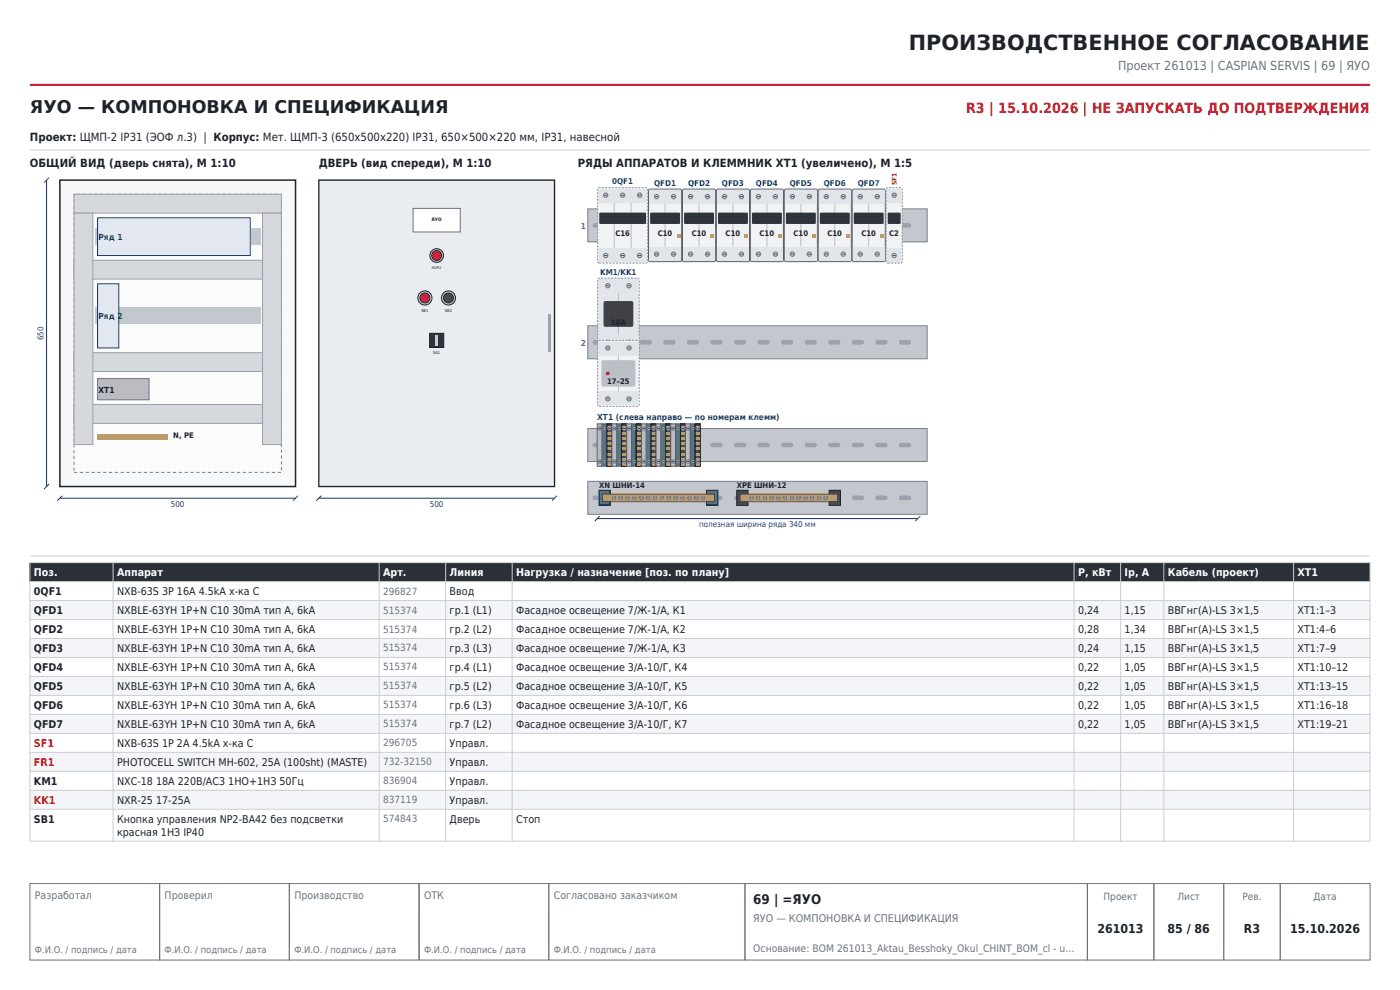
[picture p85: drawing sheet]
<svg xmlns="http://www.w3.org/2000/svg" width="297mm" height="210mm" viewBox="0 0 297 210" stroke-linecap="round" stroke-linejoin="round" font-family="sans-serif">
<defs><g id="words">
<text font-size="4.4" fill="#1f2329" x="192.8" y="10.6">ПРОИЗВОДСТВЕННОЕ СОГЛАСОВАНИЕ</text>
<text font-size="3.7" fill="#1f2329" x="6.3" y="24">ЯУО — КОМПОНОВКА И СПЕЦИФИКАЦИЯ</text>
<text font-size="3" fill="#c8102e" x="205" y="24">R3 | 15.10.2026 | НЕ ЗАПУСКАТЬ ДО ПОДТВЕРЖДЕНИЯ</text>
<text font-size="2.8" fill="#1f2329" x="159.8" y="191.7">69 | =ЯУО</text>
<text font-size="2.6" fill="#6b7280" x="237.2" y="14.8">Проект 261013 | CASPIAN SERVIS | 69 | ЯУО</text>
<g font-size="2.6" fill="#1f2329">
<text x="232.8" y="198">261013</text>
<text x="247.7" y="198">85 / 86</text>
<text x="263.9" y="198">R3</text>
<text x="273.7" y="198">15.10.2026</text>
</g>
<g font-size="2.4" fill="#1f2329">
<text x="6.3" y="29.9">Проект: ЩМП-2 IP31 (ЭОФ л.3) | Корпус: Мет. ЩМП-3 (650х500х220) IP31, 650×500×220 мм, IP31, навесной</text>
<text x="6.3" y="35.4">ОБЩИЙ ВИД (дверь снята), М 1:10</text>
<text x="67.6" y="35.4">ДВЕРЬ (вид спереди), М 1:10</text>
<text x="122.6" y="35.4">РЯДЫ АППАРАТОВ И КЛЕММНИК XT1 (увеличено), М 1:5</text>
</g>
<g font-size="2.3" fill="#fff">
<text x="7.2" y="122.2">Поз.</text>
<text x="24.8" y="122.2">Аппарат</text>
<text x="81.3" y="122.2">Арт.</text>
<text x="95.4" y="122.2">Линия</text>
<text x="109.5" y="122.2">Нагрузка / назначение [поз. по плану]</text>
<text x="228.7" y="122.2">P, кВт</text>
<text x="238.6" y="122.2">Iр, А</text>
<text x="247.8" y="122.2">Кабель (проект)</text>
<text x="275.3" y="122.2">XT1</text>
</g>
<g font-size="2.3" fill="#1f2329">
<text x="7.2" y="126.3">0QF1</text>
<text x="7.2" y="130.3">QFD1</text>
<text x="24.8" y="126.3">NXB-63S 3P 16А 4.5kA х-ка C</text>
<text x="24.8" y="130.3">NXBLE-63YH 1P+N C10 30mA тип A, 6kA</text>
<text x="95.4" y="126.3">Ввод</text>
<text x="95.4" y="130.3">гр.1 (L1)</text>
<text x="109.5" y="130.3">Фасадное освещение 7/Ж-1/А, К1</text>
<text x="228.7" y="130.3">0,24</text>
<text x="238.6" y="130.3">1,15</text>
<text x="247.8" y="130.3">ВВГнг(А)-LS 3×1,5</text>
<text x="275.3" y="130.3">XT1:1–3</text>
<text x="7.2" y="134.3">QFD2</text>
<text x="24.8" y="134.3">NXBLE-63YH 1P+N C10 30mA тип A, 6kA</text>
<text x="95.4" y="134.3">гр.2 (L2)</text>
<text x="109.5" y="134.3">Фасадное освещение 7/Ж-1/А, К2</text>
<text x="228.7" y="134.3">0,28</text>
<text x="238.6" y="134.3">1,34</text>
<text x="247.8" y="134.3">ВВГнг(А)-LS 3×1,5</text>
<text x="275.3" y="134.3">XT1:4–6</text>
<text x="7.2" y="138.3">QFD3</text>
<text x="7.2" y="142.4">QFD4</text>
<text x="24.8" y="138.3">NXBLE-63YH 1P+N C10 30mA тип A, 6kA</text>
<text x="24.8" y="142.4">NXBLE-63YH 1P+N C10 30mA тип A, 6kA</text>
<text x="95.4" y="138.3">гр.3 (L3)</text>
<text x="95.4" y="142.4">гр.4 (L1)</text>
<text x="109.5" y="138.3">Фасадное освещение 7/Ж-1/А, К3</text>
<text x="109.5" y="142.4">Фасадное освещение 3/А-10/Г, К4</text>
<text x="228.7" y="138.3">0,24</text>
<text x="228.7" y="142.4">0,22</text>
<text x="238.6" y="138.3">1,15</text>
<text x="238.6" y="142.4">1,05</text>
<text x="247.8" y="138.3">ВВГнг(А)-LS 3×1,5</text>
<text x="247.8" y="142.4">ВВГнг(А)-LS 3×1,5</text>
<text x="275.3" y="138.3">XT1:7–9</text>
<text x="275.3" y="142.4">XT1:10–12</text>
<text x="7.2" y="146.4">QFD5</text>
<text x="24.8" y="146.4">NXBLE-63YH 1P+N C10 30mA тип A, 6kA</text>
<text x="95.4" y="146.4">гр.5 (L2)</text>
<text x="109.5" y="146.4">Фасадное освещение 3/А-10/Г, К5</text>
<text x="228.7" y="146.4">0,22</text>
<text x="238.6" y="146.4">1,05</text>
<text x="247.8" y="146.4">ВВГнг(А)-LS 3×1,5</text>
<text x="275.3" y="146.4">XT1:13–15</text>
<text x="7.2" y="150.4">QFD6</text>
<text x="7.2" y="154.4">QFD7</text>
<text x="24.8" y="150.4">NXBLE-63YH 1P+N C10 30mA тип A, 6kA</text>
<text x="24.8" y="154.4">NXBLE-63YH 1P+N C10 30mA тип A, 6kA</text>
<text x="95.4" y="150.4">гр.6 (L3)</text>
<text x="95.4" y="154.4">гр.7 (L2)</text>
<text x="109.5" y="150.4">Фасадное освещение 3/А-10/Г, К6</text>
<text x="109.5" y="154.4">Фасадное освещение 3/А-10/Г, К7</text>
<text x="228.7" y="150.4">0,22</text>
<text x="228.7" y="154.4">0,22</text>
<text x="238.6" y="150.4">1,05</text>
<text x="238.6" y="154.4">1,05</text>
<text x="247.8" y="150.4">ВВГнг(А)-LS 3×1,5</text>
<text x="247.8" y="154.4">ВВГнг(А)-LS 3×1,5</text>
<text x="275.3" y="150.4">XT1:16–18</text>
<text x="275.3" y="154.4">XT1:19–21</text>
<text x="24.8" y="158.5">NXB-63S 1P 2А 4.5kA х-ка C</text>
<text x="95.4" y="158.5">Управл.</text>
<text x="7.2" y="166.5">KM1</text>
<text x="24.8" y="162.5">PHOTOCELL SWITCH MH-602, 25A (100sht) (MASTE)</text>
<text x="24.8" y="166.5">NXC-18 18A 220В/АС3 1НО+1НЗ 50Гц</text>
<text x="95.4" y="162.5">Управл.</text>
<text x="95.4" y="166.5">Управл.</text>
<text x="24.8" y="170.5">NXR-25 17-25A</text>
<text x="95.4" y="170.5">Управл.</text>
<text x="7.2" y="174.6">SB1</text>
<text x="24.8" y="174.6">Кнопка управления NP2-BA42 без подсветки</text>
<text x="24.8" y="177.3">красная 1НЗ IP40</text>
<text x="95.4" y="174.6">Дверь</text>
<text x="109.5" y="174.6">Стоп</text>
</g>
<g font-size="2.3" fill="#c8102e">
<text x="7.2" y="158.5">SF1</text>
<text x="7.2" y="162.5">FR1</text>
<text x="7.2" y="170.5">KK1</text>
</g>
<text font-size="2.3" fill="#6b7280" x="159.8" y="195.5">ЯУО — КОМПОНОВКА И СПЕЦИФИКАЦИЯ</text>
<g font-size="2.2" fill="#6b7280">
<text x="7.4" y="190.6">Разработал</text>
<text x="34.9" y="190.6">Проверил</text>
<text x="62.4" y="190.6">Производство</text>
<text x="90" y="190.6">ОТК</text>
<text x="117.5" y="190.6">Согласовано заказчиком</text>
<text x="159.8" y="201.9">Основание: BOM 261013_Aktau_Besshoky_Okul_CHINT_BOM_cl - u…</text>
</g>
<g font-size="2.1" fill="#6b7280">
<text x="81.3" y="126.1">296827</text>
<text x="81.3" y="130.1">515374</text>
<text x="81.3" y="134.2">515374</text>
<text x="81.3" y="138.2">515374</text>
<text x="81.3" y="142.2">515374</text>
<text x="81.3" y="146.2">515374</text>
<text x="81.3" y="150.3">515374</text>
<text x="81.3" y="154.3">515374</text>
<text x="81.3" y="158.3">296705</text>
<text x="81.3" y="162.3">732-32150</text>
<text x="81.3" y="166.4">836904</text>
<text x="81.3" y="170.4">837119</text>
<text x="81.3" y="174.4">574843</text>
<text x="234.1" y="190.9">Проект</text>
<text x="249.8" y="190.9">Лист</text>
<text x="263.6" y="190.9">Рев.</text>
<text x="278.7" y="190.9">Дата</text>
</g>
<g font-size="2" fill="#6b7280">
<text x="7.4" y="202.2">Ф.И.О. / подпись / дата</text>
<text x="34.9" y="202.2">Ф.И.О. / подпись / дата</text>
<text x="62.4" y="202.2">Ф.И.О. / подпись / дата</text>
<text x="90" y="202.2">Ф.И.О. / подпись / дата</text>
<text x="117.5" y="202.2">Ф.И.О. / подпись / дата</text>
</g>
<g font-size="1.8" fill="#0b3d91">
<text x="20.9" y="50.9">Ряд 1</text>
<text x="20.9" y="67.7">Ряд 2</text>
<text x="126.7" y="89">XT1 (слева направо — по номерам клемм)</text>
</g>
<g font-size="1.8" fill="#6b7280">
<text x="123.2" y="48.5">1</text>
<text x="123.2" y="73.3">2</text>
</g>
<text font-size="1.8" fill="#1f2329" x="20.9" y="83.3">XT1</text>
<g font-size="1.7" fill="#0b3d91">
<text x="129.9" y="39.1">0QF1</text>
<text x="138.8" y="39.4">QFD1</text>
<text x="146" y="39.4">QFD2</text>
<text x="153.2" y="39.4">QFD3</text>
<text x="160.4" y="39.4">QFD4</text>
<text x="167.6" y="39.4">QFD5</text>
<text x="174.8" y="39.4">QFD6</text>
<text x="182" y="39.4">QFD7</text>
<text x="127.3" y="58.3">KM1/KK1</text>
<text x="9.2" y="72.2" transform="rotate(-90 9.2 72.2)">650</text>
<text x="36.2" y="107.5">500</text>
<text x="91.2" y="107.5">500</text>
<text x="148.3" y="111.9">полезная ширина ряда 340 мм</text>
</g>
<g font-size="1.6" fill="#1f2329">
<text x="130.5" y="50.1">C16</text>
<text x="139.5" y="50.1">C10</text>
<text x="146.7" y="50.1">C10</text>
<text x="153.9" y="50.1">C10</text>
<text x="161.1" y="50.1">C10</text>
<text x="168.3" y="50.1">C10</text>
<text x="175.5" y="50.1">C10</text>
<text x="182.7" y="50.1">C10</text>
<text x="188.7" y="50.1">C2</text>
<text x="128.8" y="81.5">17–25</text>
<text x="36.8" y="93">N, PE</text>
<text x="127.1" y="103.5">XN ШНИ-14</text>
<text x="156.3" y="103.5">XPE ШНИ-12</text>
</g>
<text font-size="1.4" fill="#c8102e" x="190.2" y="39.3" transform="rotate(-90 190.2 39.3)">SF1</text>
<text font-size="1" fill="#1f2329" x="91.6" y="47">ЯУО</text>
<g font-size=".8" fill="#1f2329">
<text x="91.6" y="57.1">HLR1</text>
<text x="89.4" y="66.1">SB1</text>
<text x="94.4" y="66.1">SB2</text>
<text x="91.9" y="75.1">SA1</text>
</g>
</g></defs>
<path d="M6.3 18h284.4" fill="none" stroke="#c8102e" stroke-width=".42"/>
<path d="M6.3 187.4h27.6v16.2h-27.6zM33.9 187.4h27.5v16.2h-27.5zM61.4 187.4h27.5v16.2h-27.5zM88.9 187.4h27.5v16.2h-27.5zM116.4 187.4h41.6v16.2h-41.6zM158 187.4h72.7v16.2h-72.7zM230.7 187.4h14.1v16.2h-14.1zM244.8 187.4h14.8v16.2h-14.8zM259.6 187.4h12v16.2h-12zM271.6 187.4h19.1v16.2h-19.1z" fill="none" stroke="#6b7280" stroke-width=".21"/>
<path d="M6.3 31.9h284.4" fill="none" stroke="#c9ced6" stroke-width=".21"/>
<path d="M12.7 38.2h50v65h-50z" fill-rule="evenodd" fill="#f7f8fa" stroke="#1f2329" stroke-width=".32"/>
<path d="M15.7 41.2h44v59h-44z" fill-rule="evenodd" fill="#fbfbfc" stroke="#7a818b" stroke-width=".21" stroke-dasharray=".7 .5" stroke-linecap="butt"/>
<path d="M15.7 41.2h44v4h-44z" fill-rule="evenodd" fill="#d5d9de" stroke="#9aa0a8" stroke-width=".21"/>
<path d="M20.1 48.4h35.2v3.5h-35.2z" fill-rule="evenodd" fill="#c3c8ce"/>
<path d="M20.7 46.2h32.4v8h-32.4z" fill-rule="evenodd" fill="#e3e8f0" stroke="#0b3d91" stroke-width=".21"/>
<path d="M15.7 55.2h44v4h-44z" fill-rule="evenodd" fill="#d5d9de" stroke="#9aa0a8" stroke-width=".21"/>
<path d="M20.1 65.2h35.2v3.5h-35.2z" fill-rule="evenodd" fill="#c3c8ce"/>
<path d="M20.7 60.2h4.5v13.6h-4.5z" fill-rule="evenodd" fill="#e3e8f0" stroke="#0b3d91" stroke-width=".21"/>
<path d="M15.7 74.8h44v4h-44z" fill-rule="evenodd" fill="#d5d9de" stroke="#9aa0a8" stroke-width=".21"/>
<path d="M20.7 80.3h10.9v4.5h-10.9z" fill-rule="evenodd" fill="#b8bdc4" stroke="#6b7280" stroke-width=".21"/>
<path d="M15.7 85.8h44v4h-44z" fill-rule="evenodd" fill="#d5d9de" stroke="#9aa0a8" stroke-width=".21"/>
<path d="M20.7 92.1h15v1.2h-15z" fill-rule="evenodd" fill="#c9a227"/>
<g fill="#d5d9de" stroke="#9aa0a8" stroke-width=".21">
<path d="M15.7 45.2h4v49.1h-4z" fill-rule="evenodd"/>
<path d="M55.7 45.2h4v49.1h-4z" fill-rule="evenodd"/>
</g>
<path d="M9.9 38.2v65M10.4 37.7l-1.1 1M10.4 102.7l-1.1 1M12.7 105.7h50M13.2 105.1l-1 1.1M63.2 105.1l-1 1.1" fill="none" stroke="#0b3d91" stroke-width=".21"/>
<path d="M67.6 38.2h50v65h-50z" fill-rule="evenodd" fill="#e9ecf1" stroke="#1f2329" stroke-width=".28"/>
<path d="M116.2 66.7h.6v8h-.6z" fill-rule="evenodd" fill="#9aa0a8"/>
<path d="M87.6 44.2h10v5h-10z" fill-rule="evenodd" fill="#fff" stroke="#6b7280" stroke-width=".21"/>
<circle cx="92.6" cy="54.2" r="1.45" fill="#c9cdd2" stroke="#1f2329" stroke-width=".21"/>
<circle cx="92.6" cy="54.2" r="1.04" fill="#d32f2f" stroke="#1f2329" stroke-width=".21"/>
<circle cx="90.1" cy="63.2" r="1.5" fill="#c9cdd2" stroke="#1f2329" stroke-width=".21"/>
<circle cx="90.1" cy="63.2" r="1.05" fill="#d32f2f" stroke="#1f2329" stroke-width=".21"/>
<circle cx="95.1" cy="63.2" r="1.5" fill="#c9cdd2" stroke="#1f2329" stroke-width=".21"/>
<circle cx="95.1" cy="63.2" r="1.05" fill="#2e7d32" stroke="#1f2329" stroke-width=".21"/>
<path d="M91.1 70.7h3v3h-3z" fill-rule="evenodd" fill="#2f343b" stroke="#1f2329" stroke-width=".21"/>
<path d="M92.3 71.1h.6v2.2h-.6z" fill-rule="evenodd" fill="#c9cdd2"/>
<path d="M67.6 105.7h50M68.2 105.1l-1.1 1.1M118.2 105.1l-1.1 1.1" fill="none" stroke="#0b3d91" stroke-width=".21"/>
<path d="M124.7 44.3h72v7h-72z" fill-rule="evenodd" fill="#c3c8ce" stroke="#7a818b" stroke-width=".21"/>
<g fill="#9aa0a8">
<path d="M125.8 47.6l.4-.3h1.6a.48 .48 0 0 1 .5 .5 .48 .48 0 0 1-.5 .5h-1.6a.48 .48 0 0 1-.4-.7z" fill-rule="evenodd"/>
<path d="M130.8 47.6l.4-.3h1.6a.48 .48 0 0 1 .5 .5 .48 .48 0 0 1-.5 .5h-1.6a.48 .48 0 0 1-.4-.7z" fill-rule="evenodd"/>
<path d="M135.9 47.4l1.9-.1a.48 .48 0 0 1 .5 .5 .48 .48 0 0 1-.5 .5h-1.6a.48 .48 0 0 1-.5-.4 .48 .48 0 0 1 .2-.5z" fill-rule="evenodd"/>
<path d="M140.8 47.6l.4-.3h1.6a.48 .48 0 0 1 .5 .5 .48 .48 0 0 1-.5 .5h-1.6a.48 .48 0 0 1-.4-.7z" fill-rule="evenodd"/>
<path d="M145.8 47.6l.4-.3h1.6a.48 .48 0 0 1 .5 .5 .48 .48 0 0 1-.5 .5h-1.6a.48 .48 0 0 1-.4-.7z" fill-rule="evenodd"/>
<path d="M150.9 47.4l1.9-.1a.48 .48 0 0 1 .5 .5 .48 .48 0 0 1-.5 .5h-1.6a.48 .48 0 0 1-.5-.4 .48 .48 0 0 1 .2-.5z" fill-rule="evenodd"/>
<path d="M155.8 47.6l.4-.3h1.6a.48 .48 0 0 1 .5 .5 .48 .48 0 0 1-.5 .5h-1.6a.48 .48 0 0 1-.4-.7z" fill-rule="evenodd"/>
<path d="M160.8 47.6l.4-.3h1.6a.48 .48 0 0 1 .5 .5 .48 .48 0 0 1-.5 .5h-1.6a.48 .48 0 0 1-.4-.7z" fill-rule="evenodd"/>
<path d="M165.8 47.6l.4-.3h1.6a.48 .48 0 0 1 .5 .5 .48 .48 0 0 1-.5 .5h-1.6a.48 .48 0 0 1-.4-.7z" fill-rule="evenodd"/>
<path d="M170.9 47.4l1.9-.1a.48 .48 0 0 1 .5 .5 .48 .48 0 0 1-.5 .5h-1.6a.48 .48 0 0 1-.5-.4 .48 .48 0 0 1 .2-.5z" fill-rule="evenodd"/>
<path d="M175.8 47.6l.4-.3h1.6a.48 .48 0 0 1 .5 .5 .48 .48 0 0 1-.5 .5h-1.6a.48 .48 0 0 1-.4-.7z" fill-rule="evenodd"/>
<path d="M180.8 47.6l.4-.3h1.6a.48 .48 0 0 1 .5 .5 .48 .48 0 0 1-.5 .5h-1.6a.48 .48 0 0 1-.4-.7z" fill-rule="evenodd"/>
<path d="M185.9 47.4l1.9-.1a.48 .48 0 0 1 .5 .5 .48 .48 0 0 1-.5 .5h-1.6a.48 .48 0 0 1-.5-.4 .48 .48 0 0 1 .2-.5z" fill-rule="evenodd"/>
<path d="M190.8 47.6l.4-.3h1.6a.48 .48 0 0 1 .5 .5 .48 .48 0 0 1-.5 .5h-1.6a.48 .48 0 0 1-.4-.7z" fill-rule="evenodd"/>
</g>
<path d="M127 39.9l10.1-.1 .3 .2v15.5l-.2 .3h-10.1l-.3-.2v-15.4z" fill-rule="evenodd" fill="#f1f2f3" stroke="#8a9099" stroke-width=".21" stroke-dasharray=".4 .3" stroke-linecap="butt"/>
<g fill="#e1e4e8">
<path d="M126.9 40.1h10.3v2.9h-10.3z" fill-rule="evenodd"/>
<path d="M126.9 52.6h10.3v3h-10.3z" fill-rule="evenodd"/>
</g>
<circle cx="128.5" cy="41.4" r=".46" fill="#d9dce0" stroke="#6b7280" stroke-width=".21"/>
<path d="M128.2 41.4h.6" fill="none" stroke="#4b5058" stroke-width=".21"/>
<circle cx="128.5" cy="54.2" r=".46" fill="#d9dce0" stroke="#6b7280" stroke-width=".21"/>
<path d="M128.2 54.2h.6" fill="none" stroke="#4b5058" stroke-width=".21"/>
<circle cx="132.1" cy="41.4" r=".46" fill="#d9dce0" stroke="#6b7280" stroke-width=".21"/>
<path d="M131.8 41.4h.6" fill="none" stroke="#4b5058" stroke-width=".21"/>
<circle cx="132.1" cy="54.2" r=".46" fill="#d9dce0" stroke="#6b7280" stroke-width=".21"/>
<path d="M131.8 54.2h.6" fill="none" stroke="#4b5058" stroke-width=".21"/>
<path d="M130.3 43v9.6" fill="none" stroke="#b9bec5" stroke-width=".21"/>
<circle cx="135.7" cy="41.4" r=".46" fill="#d9dce0" stroke="#6b7280" stroke-width=".21"/>
<path d="M135.4 41.4h.6" fill="none" stroke="#4b5058" stroke-width=".21"/>
<circle cx="135.7" cy="54.2" r=".46" fill="#d9dce0" stroke="#6b7280" stroke-width=".21"/>
<path d="M135.4 54.2h.6" fill="none" stroke="#4b5058" stroke-width=".21"/>
<path d="M133.9 43v9.6" fill="none" stroke="#b9bec5" stroke-width=".21"/>
<path d="M127.2 45.2l9.7-.1 .2 .2v2l-.2 .2h-9.6l-.2-.2z" fill-rule="evenodd" fill="#2f343b"/>
<path d="M137.6 40.3l.3-.2h6.4l.3 .2v14.9l-.2 .3h-6.5l-.3-.2z" fill-rule="evenodd" fill="#f1f2f3" stroke="#5b616a" stroke-width=".21"/>
<g fill="#e1e4e8">
<path d="M137.7 40.4h6.7v2.9h-6.7z" fill-rule="evenodd"/>
<path d="M137.7 52.3h6.7v3h-6.7z" fill-rule="evenodd"/>
</g>
<circle cx="139.3" cy="41.7" r=".46" fill="#d9dce0" stroke="#6b7280" stroke-width=".21"/>
<path d="M139 41.7h.6" fill="none" stroke="#4b5058" stroke-width=".21"/>
<circle cx="139.3" cy="53.9" r=".46" fill="#d9dce0" stroke="#6b7280" stroke-width=".21"/>
<path d="M139 53.9h.6" fill="none" stroke="#4b5058" stroke-width=".21"/>
<circle cx="142.9" cy="41.7" r=".46" fill="#d9dce0" stroke="#6b7280" stroke-width=".21"/>
<path d="M142.6 41.7h.6" fill="none" stroke="#4b5058" stroke-width=".21"/>
<circle cx="142.9" cy="53.9" r=".46" fill="#d9dce0" stroke="#6b7280" stroke-width=".21"/>
<path d="M142.6 53.9h.6" fill="none" stroke="#4b5058" stroke-width=".21"/>
<path d="M141.1 43.3v9" fill="none" stroke="#b9bec5" stroke-width=".21"/>
<path d="M138 45.2l6.1-.1 .2 .2v2l-.2 .2h-6l-.2-.2z" fill-rule="evenodd" fill="#2f343b"/>
<path d="M143.6 49.7h.7v.7h-.7z" fill-rule="evenodd" fill="#f2b705"/>
<path d="M144.8 40.3l.3-.2h6.4l.3 .2v14.9l-.2 .3h-6.5l-.3-.2z" fill-rule="evenodd" fill="#f1f2f3" stroke="#5b616a" stroke-width=".21"/>
<g fill="#e1e4e8">
<path d="M144.9 40.4h6.7v2.9h-6.7z" fill-rule="evenodd"/>
<path d="M144.9 52.3h6.7v3h-6.7z" fill-rule="evenodd"/>
</g>
<circle cx="146.5" cy="41.7" r=".46" fill="#d9dce0" stroke="#6b7280" stroke-width=".21"/>
<path d="M146.2 41.7h.6" fill="none" stroke="#4b5058" stroke-width=".21"/>
<circle cx="146.5" cy="53.9" r=".46" fill="#d9dce0" stroke="#6b7280" stroke-width=".21"/>
<path d="M146.2 53.9h.6" fill="none" stroke="#4b5058" stroke-width=".21"/>
<circle cx="150.1" cy="41.7" r=".46" fill="#d9dce0" stroke="#6b7280" stroke-width=".21"/>
<path d="M149.8 41.7h.6" fill="none" stroke="#4b5058" stroke-width=".21"/>
<circle cx="150.1" cy="53.9" r=".46" fill="#d9dce0" stroke="#6b7280" stroke-width=".21"/>
<path d="M149.8 53.9h.6" fill="none" stroke="#4b5058" stroke-width=".21"/>
<path d="M148.3 43.3v9" fill="none" stroke="#b9bec5" stroke-width=".21"/>
<path d="M145.2 45.2l6.1-.1 .2 .2v2l-.2 .2h-6l-.2-.2z" fill-rule="evenodd" fill="#2f343b"/>
<path d="M150.8 49.7h.7v.7h-.7z" fill-rule="evenodd" fill="#f2b705"/>
<path d="M152 40.3l.3-.2h6.4l.3 .2v14.9l-.2 .3h-6.5l-.3-.2z" fill-rule="evenodd" fill="#f1f2f3" stroke="#5b616a" stroke-width=".21"/>
<g fill="#e1e4e8">
<path d="M152.1 40.4h6.7v2.9h-6.7z" fill-rule="evenodd"/>
<path d="M152.1 52.3h6.7v3h-6.7z" fill-rule="evenodd"/>
</g>
<circle cx="153.7" cy="41.7" r=".46" fill="#d9dce0" stroke="#6b7280" stroke-width=".21"/>
<path d="M153.4 41.7h.6" fill="none" stroke="#4b5058" stroke-width=".21"/>
<circle cx="153.7" cy="53.9" r=".46" fill="#d9dce0" stroke="#6b7280" stroke-width=".21"/>
<path d="M153.4 53.9h.6" fill="none" stroke="#4b5058" stroke-width=".21"/>
<circle cx="157.3" cy="41.7" r=".46" fill="#d9dce0" stroke="#6b7280" stroke-width=".21"/>
<path d="M157 41.7h.6" fill="none" stroke="#4b5058" stroke-width=".21"/>
<circle cx="157.3" cy="53.9" r=".46" fill="#d9dce0" stroke="#6b7280" stroke-width=".21"/>
<path d="M157 53.9h.6" fill="none" stroke="#4b5058" stroke-width=".21"/>
<path d="M155.5 43.3v9" fill="none" stroke="#b9bec5" stroke-width=".21"/>
<path d="M152.4 45.2l6.1-.1 .2 .2v2l-.2 .2h-6l-.2-.2z" fill-rule="evenodd" fill="#2f343b"/>
<path d="M158 49.7h.7v.7h-.7z" fill-rule="evenodd" fill="#f2b705"/>
<path d="M159.2 40.3l.3-.2h6.4l.3 .2v14.9l-.2 .3h-6.5l-.3-.2z" fill-rule="evenodd" fill="#f1f2f3" stroke="#5b616a" stroke-width=".21"/>
<g fill="#e1e4e8">
<path d="M159.3 40.4h6.7v2.9h-6.7z" fill-rule="evenodd"/>
<path d="M159.3 52.3h6.7v3h-6.7z" fill-rule="evenodd"/>
</g>
<circle cx="160.9" cy="41.7" r=".46" fill="#d9dce0" stroke="#6b7280" stroke-width=".21"/>
<path d="M160.6 41.7h.6" fill="none" stroke="#4b5058" stroke-width=".21"/>
<circle cx="160.9" cy="53.9" r=".46" fill="#d9dce0" stroke="#6b7280" stroke-width=".21"/>
<path d="M160.6 53.9h.6" fill="none" stroke="#4b5058" stroke-width=".21"/>
<circle cx="164.5" cy="41.7" r=".46" fill="#d9dce0" stroke="#6b7280" stroke-width=".21"/>
<path d="M164.2 41.7h.6" fill="none" stroke="#4b5058" stroke-width=".21"/>
<circle cx="164.5" cy="53.9" r=".46" fill="#d9dce0" stroke="#6b7280" stroke-width=".21"/>
<path d="M164.2 53.9h.6" fill="none" stroke="#4b5058" stroke-width=".21"/>
<path d="M162.7 43.3v9" fill="none" stroke="#b9bec5" stroke-width=".21"/>
<path d="M159.6 45.2l6.1-.1 .2 .2v2l-.2 .2h-6l-.2-.2z" fill-rule="evenodd" fill="#2f343b"/>
<path d="M165.2 49.7h.7v.7h-.7z" fill-rule="evenodd" fill="#f2b705"/>
<path d="M166.4 40.3l.3-.2h6.4l.3 .2v14.9l-.2 .3h-6.5l-.3-.2z" fill-rule="evenodd" fill="#f1f2f3" stroke="#5b616a" stroke-width=".21"/>
<g fill="#e1e4e8">
<path d="M166.5 40.4h6.7v2.9h-6.7z" fill-rule="evenodd"/>
<path d="M166.5 52.3h6.7v3h-6.7z" fill-rule="evenodd"/>
</g>
<circle cx="168.1" cy="41.7" r=".46" fill="#d9dce0" stroke="#6b7280" stroke-width=".21"/>
<path d="M167.8 41.7h.6" fill="none" stroke="#4b5058" stroke-width=".21"/>
<circle cx="168.1" cy="53.9" r=".46" fill="#d9dce0" stroke="#6b7280" stroke-width=".21"/>
<path d="M167.8 53.9h.6" fill="none" stroke="#4b5058" stroke-width=".21"/>
<circle cx="171.7" cy="41.7" r=".46" fill="#d9dce0" stroke="#6b7280" stroke-width=".21"/>
<path d="M171.4 41.7h.6" fill="none" stroke="#4b5058" stroke-width=".21"/>
<circle cx="171.7" cy="53.9" r=".46" fill="#d9dce0" stroke="#6b7280" stroke-width=".21"/>
<path d="M171.4 53.9h.6" fill="none" stroke="#4b5058" stroke-width=".21"/>
<path d="M169.9 43.3v9" fill="none" stroke="#b9bec5" stroke-width=".21"/>
<path d="M166.8 45.2l6.1-.1 .2 .2v2l-.2 .2h-6l-.2-.2z" fill-rule="evenodd" fill="#2f343b"/>
<path d="M172.4 49.7h.7v.7h-.7z" fill-rule="evenodd" fill="#f2b705"/>
<path d="M173.6 40.3l.3-.2h6.4l.3 .2v14.9l-.2 .3h-6.5l-.3-.2z" fill-rule="evenodd" fill="#f1f2f3" stroke="#5b616a" stroke-width=".21"/>
<g fill="#e1e4e8">
<path d="M173.7 40.4h6.7v2.9h-6.7z" fill-rule="evenodd"/>
<path d="M173.7 52.3h6.7v3h-6.7z" fill-rule="evenodd"/>
</g>
<circle cx="175.3" cy="41.7" r=".46" fill="#d9dce0" stroke="#6b7280" stroke-width=".21"/>
<path d="M175 41.7h.6" fill="none" stroke="#4b5058" stroke-width=".21"/>
<circle cx="175.3" cy="53.9" r=".46" fill="#d9dce0" stroke="#6b7280" stroke-width=".21"/>
<path d="M175 53.9h.6" fill="none" stroke="#4b5058" stroke-width=".21"/>
<circle cx="178.9" cy="41.7" r=".46" fill="#d9dce0" stroke="#6b7280" stroke-width=".21"/>
<path d="M178.6 41.7h.6" fill="none" stroke="#4b5058" stroke-width=".21"/>
<circle cx="178.9" cy="53.9" r=".46" fill="#d9dce0" stroke="#6b7280" stroke-width=".21"/>
<path d="M178.6 53.9h.6" fill="none" stroke="#4b5058" stroke-width=".21"/>
<path d="M177.1 43.3v9" fill="none" stroke="#b9bec5" stroke-width=".21"/>
<path d="M174 45.2l6.1-.1 .2 .2v2l-.2 .2h-6l-.2-.2z" fill-rule="evenodd" fill="#2f343b"/>
<path d="M179.6 49.7h.7v.7h-.7z" fill-rule="evenodd" fill="#f2b705"/>
<path d="M180.8 40.3l.3-.2h6.4l.3 .2v14.9l-.2 .3h-6.5l-.3-.2z" fill-rule="evenodd" fill="#f1f2f3" stroke="#5b616a" stroke-width=".21"/>
<g fill="#e1e4e8">
<path d="M180.9 40.4h6.7v2.9h-6.7z" fill-rule="evenodd"/>
<path d="M180.9 52.3h6.7v3h-6.7z" fill-rule="evenodd"/>
</g>
<circle cx="182.5" cy="41.7" r=".46" fill="#d9dce0" stroke="#6b7280" stroke-width=".21"/>
<path d="M182.2 41.7h.6" fill="none" stroke="#4b5058" stroke-width=".21"/>
<circle cx="182.5" cy="53.9" r=".46" fill="#d9dce0" stroke="#6b7280" stroke-width=".21"/>
<path d="M182.2 53.9h.6" fill="none" stroke="#4b5058" stroke-width=".21"/>
<circle cx="186.1" cy="41.7" r=".46" fill="#d9dce0" stroke="#6b7280" stroke-width=".21"/>
<path d="M185.8 41.7h.6" fill="none" stroke="#4b5058" stroke-width=".21"/>
<circle cx="186.1" cy="53.9" r=".46" fill="#d9dce0" stroke="#6b7280" stroke-width=".21"/>
<path d="M185.8 53.9h.6" fill="none" stroke="#4b5058" stroke-width=".21"/>
<path d="M184.3 43.3v9" fill="none" stroke="#b9bec5" stroke-width=".21"/>
<path d="M181.2 45.2l6.1-.1 .2 .2v2l-.2 .2h-6l-.2-.2z" fill-rule="evenodd" fill="#2f343b"/>
<path d="M186.8 49.7h.7v.7h-.7z" fill-rule="evenodd" fill="#f2b705"/>
<path d="M188 40l.3-.2h2.8l.3 .4v15.3l-.3 .3h-2.8l-.3-.3z" fill-rule="evenodd" fill="#f1f2f3" stroke="#8a9099" stroke-width=".21" stroke-dasharray=".4 .3" stroke-linecap="butt"/>
<g fill="#e1e4e8">
<path d="M188.1 40.1h3.1v2.9h-3.1z" fill-rule="evenodd"/>
<path d="M188.1 52.6h3.1v3h-3.1z" fill-rule="evenodd"/>
</g>
<circle cx="189.7" cy="41.4" r=".46" fill="#d9dce0" stroke="#6b7280" stroke-width=".21"/>
<path d="M189.4 41.4h.6" fill="none" stroke="#4b5058" stroke-width=".21"/>
<circle cx="189.7" cy="54.2" r=".46" fill="#d9dce0" stroke="#6b7280" stroke-width=".21"/>
<path d="M189.4 54.2h.6" fill="none" stroke="#4b5058" stroke-width=".21"/>
<path d="M188.4 45.2h2.6v2.2h-2.6z" fill-rule="evenodd" fill="#2f343b"/>
<path d="M124.7 69.1h72v7h-72z" fill-rule="evenodd" fill="#c3c8ce" stroke="#7a818b" stroke-width=".21"/>
<g fill="#9aa0a8">
<path d="M125.8 72.4l.4-.3h1.6a.48 .48 0 0 1 .5 .5 .48 .48 0 0 1-.5 .5h-1.6a.48 .48 0 0 1-.4-.7z" fill-rule="evenodd"/>
<path d="M130.8 72.4l.4-.3h1.6a.48 .48 0 0 1 .5 .5 .48 .48 0 0 1-.5 .5h-1.6a.48 .48 0 0 1-.4-.7z" fill-rule="evenodd"/>
<path d="M135.9 72.2l1.9-.1a.48 .48 0 0 1 .5 .5 .48 .48 0 0 1-.5 .5h-1.6a.48 .48 0 0 1-.5-.4 .48 .48 0 0 1 .2-.5z" fill-rule="evenodd"/>
<path d="M140.8 72.4l.4-.3h1.6a.48 .48 0 0 1 .5 .5 .48 .48 0 0 1-.5 .5h-1.6a.48 .48 0 0 1-.4-.7z" fill-rule="evenodd"/>
<path d="M145.8 72.4l.4-.3h1.6a.48 .48 0 0 1 .5 .5 .48 .48 0 0 1-.5 .5h-1.6a.48 .48 0 0 1-.4-.7z" fill-rule="evenodd"/>
<path d="M150.9 72.2l1.9-.1a.48 .48 0 0 1 .5 .5 .48 .48 0 0 1-.5 .5h-1.6a.48 .48 0 0 1-.5-.4 .48 .48 0 0 1 .2-.5z" fill-rule="evenodd"/>
<path d="M155.8 72.4l.4-.3h1.6a.48 .48 0 0 1 .5 .5 .48 .48 0 0 1-.5 .5h-1.6a.48 .48 0 0 1-.4-.7z" fill-rule="evenodd"/>
<path d="M160.8 72.4l.4-.3h1.6a.48 .48 0 0 1 .5 .5 .48 .48 0 0 1-.5 .5h-1.6a.48 .48 0 0 1-.4-.7z" fill-rule="evenodd"/>
<path d="M165.8 72.4l.4-.3h1.6a.48 .48 0 0 1 .5 .5 .48 .48 0 0 1-.5 .5h-1.6a.48 .48 0 0 1-.4-.7z" fill-rule="evenodd"/>
<path d="M170.9 72.2l1.9-.1a.48 .48 0 0 1 .5 .5 .48 .48 0 0 1-.5 .5h-1.6a.48 .48 0 0 1-.5-.4 .48 .48 0 0 1 .2-.5z" fill-rule="evenodd"/>
<path d="M175.8 72.4l.4-.3h1.6a.48 .48 0 0 1 .5 .5 .48 .48 0 0 1-.5 .5h-1.6a.48 .48 0 0 1-.4-.7z" fill-rule="evenodd"/>
<path d="M180.8 72.4l.4-.3h1.6a.48 .48 0 0 1 .5 .5 .48 .48 0 0 1-.5 .5h-1.6a.48 .48 0 0 1-.4-.7z" fill-rule="evenodd"/>
<path d="M185.9 72.2l1.9-.1a.48 .48 0 0 1 .5 .5 .48 .48 0 0 1-.5 .5h-1.6a.48 .48 0 0 1-.5-.4 .48 .48 0 0 1 .2-.5z" fill-rule="evenodd"/>
<path d="M190.8 72.4l.4-.3h1.6a.48 .48 0 0 1 .5 .5 .48 .48 0 0 1-.5 .5h-1.6a.48 .48 0 0 1-.4-.7z" fill-rule="evenodd"/>
</g>
<path d="M127 59.1l8.3-.1 .3 .2v14.7l-.2 .3h-8.3l-.3-.2v-14.6z" fill-rule="evenodd" fill="#e3e6ea" stroke="#8a9099" stroke-width=".21" stroke-dasharray=".4 .3" stroke-linecap="butt"/>
<g fill="#e1e4e8">
<path d="M126.9 59.3h8.5v2.9h-8.5z" fill-rule="evenodd"/>
<path d="M126.9 71h8.5v3h-8.5z" fill-rule="evenodd"/>
</g>
<circle cx="128.9" cy="60.6" r=".46" fill="#d9dce0" stroke="#6b7280" stroke-width=".21"/>
<path d="M128.6 60.6h.7" fill="none" stroke="#4b5058" stroke-width=".21"/>
<circle cx="128.9" cy="72.6" r=".46" fill="#d9dce0" stroke="#6b7280" stroke-width=".21"/>
<path d="M128.6 72.6h.7" fill="none" stroke="#4b5058" stroke-width=".21"/>
<circle cx="133.4" cy="60.6" r=".46" fill="#d9dce0" stroke="#6b7280" stroke-width=".21"/>
<path d="M133.1 60.6h.7" fill="none" stroke="#4b5058" stroke-width=".21"/>
<circle cx="133.4" cy="72.6" r=".46" fill="#d9dce0" stroke="#6b7280" stroke-width=".21"/>
<path d="M133.1 72.6h.7" fill="none" stroke="#4b5058" stroke-width=".21"/>
<path d="M131.2 62.2v8.8" fill="none" stroke="#b9bec5" stroke-width=".21"/>
<path d="M128.1 64l.3-.1h5.8l.1 .3v5l-.3 .1h-5.8l-.2-.3z" fill-rule="evenodd" fill="#3a3f46"/>
<path d="M127 72.3l8.3-.1 .3 .2v13.5l-.2 .3h-8.3l-.3-.2v-13.4z" fill-rule="evenodd" fill="#f1f2f3" stroke="#8a9099" stroke-width=".21" stroke-dasharray=".4 .3" stroke-linecap="butt"/>
<g fill="#e1e4e8">
<path d="M126.9 72.5h8.5v2.9h-8.5z" fill-rule="evenodd"/>
<path d="M126.9 83h8.5v3h-8.5z" fill-rule="evenodd"/>
</g>
<circle cx="128.9" cy="73.8" r=".46" fill="#d9dce0" stroke="#6b7280" stroke-width=".21"/>
<path d="M128.6 73.8h.7" fill="none" stroke="#4b5058" stroke-width=".21"/>
<circle cx="128.9" cy="84.6" r=".46" fill="#d9dce0" stroke="#6b7280" stroke-width=".21"/>
<path d="M128.6 84.6h.7" fill="none" stroke="#4b5058" stroke-width=".21"/>
<circle cx="133.4" cy="73.8" r=".46" fill="#d9dce0" stroke="#6b7280" stroke-width=".21"/>
<path d="M133.1 73.8h.7" fill="none" stroke="#4b5058" stroke-width=".21"/>
<circle cx="133.4" cy="84.6" r=".46" fill="#d9dce0" stroke="#6b7280" stroke-width=".21"/>
<path d="M133.1 84.6h.7" fill="none" stroke="#4b5058" stroke-width=".21"/>
<path d="M131.2 75.4v7.6" fill="none" stroke="#b9bec5" stroke-width=".21"/>
<path d="M127.6 76.6l.3-.2 6.7 .1 .2 .3-.1 5-.3 .2h-6.6l-.2-.3z" fill-rule="evenodd" fill="#b9bec5"/>
<circle cx="128.9" cy="79.2" r=".4" fill="#c8102e"/>
<path d="M124.7 90.9h72v7h-72z" fill-rule="evenodd" fill="#c3c8ce" stroke="#7a818b" stroke-width=".21"/>
<g fill="#9aa0a8">
<path d="M125.8 94.2l.4-.3h1.6a.48 .48 0 0 1 .5 .5 .48 .48 0 0 1-.5 .5h-1.6a.48 .48 0 0 1-.4-.7z" fill-rule="evenodd"/>
<path d="M130.8 94.2l.4-.3h1.6a.48 .48 0 0 1 .5 .5 .48 .48 0 0 1-.5 .5h-1.6a.48 .48 0 0 1-.4-.7z" fill-rule="evenodd"/>
<path d="M135.9 94l1.9-.1a.48 .48 0 0 1 .5 .5 .48 .48 0 0 1-.5 .5h-1.6a.48 .48 0 0 1-.5-.4 .48 .48 0 0 1 .2-.5z" fill-rule="evenodd"/>
<path d="M140.8 94.2l.4-.3h1.6a.48 .48 0 0 1 .5 .5 .48 .48 0 0 1-.5 .5h-1.6a.48 .48 0 0 1-.4-.7z" fill-rule="evenodd"/>
<path d="M145.8 94.2l.4-.3h1.6a.48 .48 0 0 1 .5 .5 .48 .48 0 0 1-.5 .5h-1.6a.48 .48 0 0 1-.4-.7z" fill-rule="evenodd"/>
<path d="M150.9 94l1.9-.1a.48 .48 0 0 1 .5 .5 .48 .48 0 0 1-.5 .5h-1.6a.48 .48 0 0 1-.5-.4 .48 .48 0 0 1 .2-.5z" fill-rule="evenodd"/>
<path d="M155.8 94.2l.4-.3h1.6a.48 .48 0 0 1 .5 .5 .48 .48 0 0 1-.5 .5h-1.6a.48 .48 0 0 1-.4-.7z" fill-rule="evenodd"/>
<path d="M160.8 94.2l.4-.3h1.6a.48 .48 0 0 1 .5 .5 .48 .48 0 0 1-.5 .5h-1.6a.48 .48 0 0 1-.4-.7z" fill-rule="evenodd"/>
<path d="M165.8 94.2l.4-.3h1.6a.48 .48 0 0 1 .5 .5 .48 .48 0 0 1-.5 .5h-1.6a.48 .48 0 0 1-.4-.7z" fill-rule="evenodd"/>
<path d="M170.9 94l1.9-.1a.48 .48 0 0 1 .5 .5 .48 .48 0 0 1-.5 .5h-1.6a.48 .48 0 0 1-.5-.4 .48 .48 0 0 1 .2-.5z" fill-rule="evenodd"/>
<path d="M175.8 94.2l.4-.3h1.6a.48 .48 0 0 1 .5 .5 .48 .48 0 0 1-.5 .5h-1.6a.48 .48 0 0 1-.4-.7z" fill-rule="evenodd"/>
<path d="M180.8 94.2l.4-.3h1.6a.48 .48 0 0 1 .5 .5 .48 .48 0 0 1-.5 .5h-1.6a.48 .48 0 0 1-.4-.7z" fill-rule="evenodd"/>
<path d="M185.9 94l1.9-.1a.48 .48 0 0 1 .5 .5 .48 .48 0 0 1-.5 .5h-1.6a.48 .48 0 0 1-.5-.4 .48 .48 0 0 1 .2-.5z" fill-rule="evenodd"/>
<path d="M190.8 94.2l.4-.3h1.6a.48 .48 0 0 1 .5 .5 .48 .48 0 0 1-.5 .5h-1.6a.48 .48 0 0 1-.4-.7z" fill-rule="evenodd"/>
</g>
<path d="M126.7 89.9h1v9h-1z" fill-rule="evenodd" fill="#b8bdc4" stroke="#5b616a" stroke-width=".21"/>
<circle cx="127.2" cy="90.9" r=".36" fill="#d9dce0" stroke="#6b7280" stroke-width=".21"/>
<path d="M127 90.9h.5" fill="none" stroke="#4b5058" stroke-width=".21"/>
<circle cx="127.2" cy="97.9" r=".36" fill="#d9dce0" stroke="#6b7280" stroke-width=".21"/>
<path d="M127 97.9h.5" fill="none" stroke="#4b5058" stroke-width=".21"/>
<path d="M127.7 89.9h1.1v9h-1.1z" fill-rule="evenodd" fill="#1565c0" stroke="#5b616a" stroke-width=".21"/>
<circle cx="128.3" cy="90.9" r=".36" fill="#d9dce0" stroke="#6b7280" stroke-width=".21"/>
<path d="M128 90.9h.5" fill="none" stroke="#4b5058" stroke-width=".21"/>
<circle cx="128.3" cy="97.9" r=".36" fill="#d9dce0" stroke="#6b7280" stroke-width=".21"/>
<path d="M128 97.9h.5" fill="none" stroke="#4b5058" stroke-width=".21"/>
<path d="M128.8 89.9h1v9h-1z" fill-rule="evenodd" fill="#2e7d32" stroke="#1f2329" stroke-width=".21"/>
<g fill="#f2c200">
<path d="M128.8 98.3h1v.6h-1z" fill-rule="evenodd"/>
<path d="M128.8 97.2h1v.6h-1z" fill-rule="evenodd"/>
<path d="M128.8 96.1h1v.5h-1z" fill-rule="evenodd"/>
<path d="M128.8 95h1v.5h-1z" fill-rule="evenodd"/>
<path d="M128.8 93.8h1v.6h-1z" fill-rule="evenodd"/>
<path d="M128.8 92.7h1v.6h-1z" fill-rule="evenodd"/>
<path d="M128.8 91.6h1v.5h-1z" fill-rule="evenodd"/>
<path d="M128.8 90.4h1v.6h-1z" fill-rule="evenodd"/>
</g>
<path d="M128.8 89.9h1v9h-1z" fill="none" stroke="#1f2329" stroke-width=".21"/>
<circle cx="129.3" cy="90.9" r=".36" fill="#d9dce0" stroke="#6b7280" stroke-width=".21"/>
<path d="M129 90.9h.5" fill="none" stroke="#4b5058" stroke-width=".21"/>
<circle cx="129.3" cy="97.9" r=".36" fill="#d9dce0" stroke="#6b7280" stroke-width=".21"/>
<path d="M129 97.9h.5" fill="none" stroke="#4b5058" stroke-width=".21"/>
<path d="M129.8 89.9h1.1v9h-1.1z" fill-rule="evenodd" fill="#b8bdc4" stroke="#5b616a" stroke-width=".21"/>
<circle cx="130.3" cy="90.9" r=".36" fill="#d9dce0" stroke="#6b7280" stroke-width=".21"/>
<path d="M130.1 90.9h.5" fill="none" stroke="#4b5058" stroke-width=".21"/>
<circle cx="130.3" cy="97.9" r=".36" fill="#d9dce0" stroke="#6b7280" stroke-width=".21"/>
<path d="M130.1 97.9h.5" fill="none" stroke="#4b5058" stroke-width=".21"/>
<path d="M130.9 89.9h1v9h-1z" fill-rule="evenodd" fill="#1565c0" stroke="#5b616a" stroke-width=".21"/>
<circle cx="131.4" cy="90.9" r=".36" fill="#d9dce0" stroke="#6b7280" stroke-width=".21"/>
<path d="M131.1 90.9h.5" fill="none" stroke="#4b5058" stroke-width=".21"/>
<circle cx="131.4" cy="97.9" r=".36" fill="#d9dce0" stroke="#6b7280" stroke-width=".21"/>
<path d="M131.1 97.9h.5" fill="none" stroke="#4b5058" stroke-width=".21"/>
<path d="M131.9 89.9h1v9h-1z" fill-rule="evenodd" fill="#2e7d32" stroke="#1f2329" stroke-width=".21"/>
<g fill="#f2c200">
<path d="M131.9 98.3h1v.6h-1z" fill-rule="evenodd"/>
<path d="M131.9 97.2h1v.6h-1z" fill-rule="evenodd"/>
<path d="M131.9 96.1h1v.5h-1z" fill-rule="evenodd"/>
<path d="M131.9 95h1v.5h-1z" fill-rule="evenodd"/>
<path d="M131.9 93.8h1v.6h-1z" fill-rule="evenodd"/>
<path d="M131.9 92.7h1v.6h-1z" fill-rule="evenodd"/>
<path d="M131.9 91.6h1v.5h-1z" fill-rule="evenodd"/>
<path d="M131.9 90.4h1v.6h-1z" fill-rule="evenodd"/>
</g>
<path d="M131.9 89.9h1v9h-1z" fill="none" stroke="#1f2329" stroke-width=".21"/>
<circle cx="132.4" cy="90.9" r=".36" fill="#d9dce0" stroke="#6b7280" stroke-width=".21"/>
<path d="M132.2 90.9h.5" fill="none" stroke="#4b5058" stroke-width=".21"/>
<circle cx="132.4" cy="97.9" r=".36" fill="#d9dce0" stroke="#6b7280" stroke-width=".21"/>
<path d="M132.2 97.9h.5" fill="none" stroke="#4b5058" stroke-width=".21"/>
<path d="M132.9 89.9h1.1v9h-1.1z" fill-rule="evenodd" fill="#b8bdc4" stroke="#5b616a" stroke-width=".21"/>
<circle cx="133.5" cy="90.9" r=".36" fill="#d9dce0" stroke="#6b7280" stroke-width=".21"/>
<path d="M133.2 90.9h.5" fill="none" stroke="#4b5058" stroke-width=".21"/>
<circle cx="133.5" cy="97.9" r=".36" fill="#d9dce0" stroke="#6b7280" stroke-width=".21"/>
<path d="M133.2 97.9h.5" fill="none" stroke="#4b5058" stroke-width=".21"/>
<path d="M134 89.9h1v9h-1z" fill-rule="evenodd" fill="#1565c0" stroke="#5b616a" stroke-width=".21"/>
<circle cx="134.5" cy="90.9" r=".36" fill="#d9dce0" stroke="#6b7280" stroke-width=".21"/>
<path d="M134.2 90.9h.5" fill="none" stroke="#4b5058" stroke-width=".21"/>
<circle cx="134.5" cy="97.9" r=".36" fill="#d9dce0" stroke="#6b7280" stroke-width=".21"/>
<path d="M134.2 97.9h.5" fill="none" stroke="#4b5058" stroke-width=".21"/>
<path d="M135 89.9h1.1v9h-1.1z" fill-rule="evenodd" fill="#2e7d32" stroke="#1f2329" stroke-width=".21"/>
<g fill="#f2c200">
<path d="M135 98.3h1.1v.6h-1.1z" fill-rule="evenodd"/>
<path d="M135 97.2h1.1v.6h-1.1z" fill-rule="evenodd"/>
<path d="M135 96.1h1.1v.5h-1.1z" fill-rule="evenodd"/>
<path d="M135 95h1.1v.5h-1.1z" fill-rule="evenodd"/>
<path d="M135 93.8h1.1v.6h-1.1z" fill-rule="evenodd"/>
<path d="M135 92.7h1.1v.6h-1.1z" fill-rule="evenodd"/>
<path d="M135 91.6h1.1v.5h-1.1z" fill-rule="evenodd"/>
<path d="M135 90.4h1.1v.6h-1.1z" fill-rule="evenodd"/>
</g>
<path d="M135 89.9h1.1v9h-1.1z" fill="none" stroke="#1f2329" stroke-width=".21"/>
<circle cx="135.5" cy="90.9" r=".36" fill="#d9dce0" stroke="#6b7280" stroke-width=".21"/>
<path d="M135.3 90.9h.5" fill="none" stroke="#4b5058" stroke-width=".21"/>
<circle cx="135.5" cy="97.9" r=".36" fill="#d9dce0" stroke="#6b7280" stroke-width=".21"/>
<path d="M135.3 97.9h.5" fill="none" stroke="#4b5058" stroke-width=".21"/>
<path d="M136.1 89.9h1v9h-1z" fill-rule="evenodd" fill="#b8bdc4" stroke="#5b616a" stroke-width=".21"/>
<circle cx="136.6" cy="90.9" r=".36" fill="#d9dce0" stroke="#6b7280" stroke-width=".21"/>
<path d="M136.3 90.9h.5" fill="none" stroke="#4b5058" stroke-width=".21"/>
<circle cx="136.6" cy="97.9" r=".36" fill="#d9dce0" stroke="#6b7280" stroke-width=".21"/>
<path d="M136.3 97.9h.5" fill="none" stroke="#4b5058" stroke-width=".21"/>
<path d="M137.1 89.9h1v9h-1z" fill-rule="evenodd" fill="#1565c0" stroke="#5b616a" stroke-width=".21"/>
<circle cx="137.6" cy="90.9" r=".36" fill="#d9dce0" stroke="#6b7280" stroke-width=".21"/>
<path d="M137.4 90.9h.5" fill="none" stroke="#4b5058" stroke-width=".21"/>
<circle cx="137.6" cy="97.9" r=".36" fill="#d9dce0" stroke="#6b7280" stroke-width=".21"/>
<path d="M137.4 97.9h.5" fill="none" stroke="#4b5058" stroke-width=".21"/>
<path d="M138.1 89.9h1.1v9h-1.1z" fill-rule="evenodd" fill="#2e7d32" stroke="#1f2329" stroke-width=".21"/>
<g fill="#f2c200">
<path d="M138.1 98.3h1.1v.6h-1.1z" fill-rule="evenodd"/>
<path d="M138.1 97.2h1.1v.6h-1.1z" fill-rule="evenodd"/>
<path d="M138.1 96.1h1.1v.5h-1.1z" fill-rule="evenodd"/>
<path d="M138.1 95h1.1v.5h-1.1z" fill-rule="evenodd"/>
<path d="M138.1 93.8h1.1v.6h-1.1z" fill-rule="evenodd"/>
<path d="M138.1 92.7h1.1v.6h-1.1z" fill-rule="evenodd"/>
<path d="M138.1 91.6h1.1v.5h-1.1z" fill-rule="evenodd"/>
<path d="M138.1 90.4h1.1v.6h-1.1z" fill-rule="evenodd"/>
</g>
<path d="M138.1 89.9h1.1v9h-1.1z" fill="none" stroke="#1f2329" stroke-width=".21"/>
<circle cx="138.7" cy="90.9" r=".36" fill="#d9dce0" stroke="#6b7280" stroke-width=".21"/>
<path d="M138.4 90.9h.5" fill="none" stroke="#4b5058" stroke-width=".21"/>
<circle cx="138.7" cy="97.9" r=".36" fill="#d9dce0" stroke="#6b7280" stroke-width=".21"/>
<path d="M138.4 97.9h.5" fill="none" stroke="#4b5058" stroke-width=".21"/>
<path d="M139.2 89.9h1v9h-1z" fill-rule="evenodd" fill="#b8bdc4" stroke="#5b616a" stroke-width=".21"/>
<circle cx="139.7" cy="90.9" r=".36" fill="#d9dce0" stroke="#6b7280" stroke-width=".21"/>
<path d="M139.4 90.9h.5" fill="none" stroke="#4b5058" stroke-width=".21"/>
<circle cx="139.7" cy="97.9" r=".36" fill="#d9dce0" stroke="#6b7280" stroke-width=".21"/>
<path d="M139.4 97.9h.5" fill="none" stroke="#4b5058" stroke-width=".21"/>
<path d="M140.2 89.9h1.1v9h-1.1z" fill-rule="evenodd" fill="#1565c0" stroke="#5b616a" stroke-width=".21"/>
<circle cx="140.7" cy="90.9" r=".36" fill="#d9dce0" stroke="#6b7280" stroke-width=".21"/>
<path d="M140.5 90.9h.5" fill="none" stroke="#4b5058" stroke-width=".21"/>
<circle cx="140.7" cy="97.9" r=".36" fill="#d9dce0" stroke="#6b7280" stroke-width=".21"/>
<path d="M140.5 97.9h.5" fill="none" stroke="#4b5058" stroke-width=".21"/>
<path d="M141.3 89.9h1v9h-1z" fill-rule="evenodd" fill="#2e7d32" stroke="#1f2329" stroke-width=".21"/>
<g fill="#f2c200">
<path d="M141.3 98.3h1v.6h-1z" fill-rule="evenodd"/>
<path d="M141.3 97.2h1v.6h-1z" fill-rule="evenodd"/>
<path d="M141.3 96.1h1v.5h-1z" fill-rule="evenodd"/>
<path d="M141.3 95h1v.5h-1z" fill-rule="evenodd"/>
<path d="M141.3 93.8h1v.6h-1z" fill-rule="evenodd"/>
<path d="M141.3 92.7h1v.6h-1z" fill-rule="evenodd"/>
<path d="M141.3 91.6h1v.5h-1z" fill-rule="evenodd"/>
<path d="M141.3 90.4h1v.6h-1z" fill-rule="evenodd"/>
</g>
<path d="M141.3 89.9h1v9h-1z" fill="none" stroke="#1f2329" stroke-width=".21"/>
<circle cx="141.8" cy="90.9" r=".36" fill="#d9dce0" stroke="#6b7280" stroke-width=".21"/>
<path d="M141.5 90.9h.5" fill="none" stroke="#4b5058" stroke-width=".21"/>
<circle cx="141.8" cy="97.9" r=".36" fill="#d9dce0" stroke="#6b7280" stroke-width=".21"/>
<path d="M141.5 97.9h.5" fill="none" stroke="#4b5058" stroke-width=".21"/>
<path d="M142.3 89.9h1v9h-1z" fill-rule="evenodd" fill="#b8bdc4" stroke="#5b616a" stroke-width=".21"/>
<circle cx="142.8" cy="90.9" r=".36" fill="#d9dce0" stroke="#6b7280" stroke-width=".21"/>
<path d="M142.6 90.9h.5" fill="none" stroke="#4b5058" stroke-width=".21"/>
<circle cx="142.8" cy="97.9" r=".36" fill="#d9dce0" stroke="#6b7280" stroke-width=".21"/>
<path d="M142.6 97.9h.5" fill="none" stroke="#4b5058" stroke-width=".21"/>
<path d="M143.3 89.9h1.1v9h-1.1z" fill-rule="evenodd" fill="#1565c0" stroke="#5b616a" stroke-width=".21"/>
<circle cx="143.9" cy="90.9" r=".36" fill="#d9dce0" stroke="#6b7280" stroke-width=".21"/>
<path d="M143.6 90.9h.5" fill="none" stroke="#4b5058" stroke-width=".21"/>
<circle cx="143.9" cy="97.9" r=".36" fill="#d9dce0" stroke="#6b7280" stroke-width=".21"/>
<path d="M143.6 97.9h.5" fill="none" stroke="#4b5058" stroke-width=".21"/>
<path d="M144.4 89.9h1v9h-1z" fill-rule="evenodd" fill="#2e7d32" stroke="#1f2329" stroke-width=".21"/>
<g fill="#f2c200">
<path d="M144.4 98.3h1v.6h-1z" fill-rule="evenodd"/>
<path d="M144.4 97.2h1v.6h-1z" fill-rule="evenodd"/>
<path d="M144.4 96.1h1v.5h-1z" fill-rule="evenodd"/>
<path d="M144.4 95h1v.5h-1z" fill-rule="evenodd"/>
<path d="M144.4 93.8h1v.6h-1z" fill-rule="evenodd"/>
<path d="M144.4 92.7h1v.6h-1z" fill-rule="evenodd"/>
<path d="M144.4 91.6h1v.5h-1z" fill-rule="evenodd"/>
<path d="M144.4 90.4h1v.6h-1z" fill-rule="evenodd"/>
</g>
<path d="M144.4 89.9h1v9h-1z" fill="none" stroke="#1f2329" stroke-width=".21"/>
<circle cx="144.9" cy="90.9" r=".36" fill="#d9dce0" stroke="#6b7280" stroke-width=".21"/>
<path d="M144.6 90.9h.5" fill="none" stroke="#4b5058" stroke-width=".21"/>
<circle cx="144.9" cy="97.9" r=".36" fill="#d9dce0" stroke="#6b7280" stroke-width=".21"/>
<path d="M144.6 97.9h.5" fill="none" stroke="#4b5058" stroke-width=".21"/>
<path d="M145.4 89.9h1.1v9h-1.1z" fill-rule="evenodd" fill="#b8bdc4" stroke="#5b616a" stroke-width=".21"/>
<circle cx="145.9" cy="90.9" r=".36" fill="#d9dce0" stroke="#6b7280" stroke-width=".21"/>
<path d="M145.7 90.9h.5" fill="none" stroke="#4b5058" stroke-width=".21"/>
<circle cx="145.9" cy="97.9" r=".36" fill="#d9dce0" stroke="#6b7280" stroke-width=".21"/>
<path d="M145.7 97.9h.5" fill="none" stroke="#4b5058" stroke-width=".21"/>
<path d="M146.5 89.9h1v9h-1z" fill-rule="evenodd" fill="#1565c0" stroke="#5b616a" stroke-width=".21"/>
<circle cx="147" cy="90.9" r=".36" fill="#d9dce0" stroke="#6b7280" stroke-width=".21"/>
<path d="M146.7 90.9h.5" fill="none" stroke="#4b5058" stroke-width=".21"/>
<circle cx="147" cy="97.9" r=".36" fill="#d9dce0" stroke="#6b7280" stroke-width=".21"/>
<path d="M146.7 97.9h.5" fill="none" stroke="#4b5058" stroke-width=".21"/>
<path d="M147.5 89.9h1v9h-1z" fill-rule="evenodd" fill="#2e7d32" stroke="#1f2329" stroke-width=".21"/>
<g fill="#f2c200">
<path d="M147.5 98.3h1v.6h-1z" fill-rule="evenodd"/>
<path d="M147.5 97.2h1v.6h-1z" fill-rule="evenodd"/>
<path d="M147.5 96.1h1v.5h-1z" fill-rule="evenodd"/>
<path d="M147.5 95h1v.5h-1z" fill-rule="evenodd"/>
<path d="M147.5 93.8h1v.6h-1z" fill-rule="evenodd"/>
<path d="M147.5 92.7h1v.6h-1z" fill-rule="evenodd"/>
<path d="M147.5 91.6h1v.5h-1z" fill-rule="evenodd"/>
<path d="M147.5 90.4h1v.6h-1z" fill-rule="evenodd"/>
</g>
<path d="M147.5 89.9h1v9h-1z" fill="none" stroke="#1f2329" stroke-width=".21"/>
<circle cx="148" cy="90.9" r=".36" fill="#d9dce0" stroke="#6b7280" stroke-width=".21"/>
<path d="M147.8 90.9h.5" fill="none" stroke="#4b5058" stroke-width=".21"/>
<circle cx="148" cy="97.9" r=".36" fill="#d9dce0" stroke="#6b7280" stroke-width=".21"/>
<path d="M147.8 97.9h.5" fill="none" stroke="#4b5058" stroke-width=".21"/>
<path d="M124.7 102.1h72v7h-72z" fill-rule="evenodd" fill="#c3c8ce" stroke="#7a818b" stroke-width=".21"/>
<g fill="#9aa0a8">
<path d="M125.8 105.4l.4-.3h1.6a.48 .48 0 0 1 .5 .5 .48 .48 0 0 1-.5 .5h-1.6a.48 .48 0 0 1-.4-.7z" fill-rule="evenodd"/>
<path d="M130.8 105.4l.4-.3h1.6a.48 .48 0 0 1 .5 .5 .48 .48 0 0 1-.5 .5h-1.6a.48 .48 0 0 1-.4-.7z" fill-rule="evenodd"/>
<path d="M135.9 105.2l1.9-.1a.48 .48 0 0 1 .5 .5 .48 .48 0 0 1-.5 .5h-1.6a.48 .48 0 0 1-.5-.4 .48 .48 0 0 1 .2-.5z" fill-rule="evenodd"/>
<path d="M140.8 105.4l.4-.3h1.6a.48 .48 0 0 1 .5 .5 .48 .48 0 0 1-.5 .5h-1.6a.48 .48 0 0 1-.4-.7z" fill-rule="evenodd"/>
<path d="M145.8 105.4l.4-.3h1.6a.48 .48 0 0 1 .5 .5 .48 .48 0 0 1-.5 .5h-1.6a.48 .48 0 0 1-.4-.7z" fill-rule="evenodd"/>
<path d="M150.9 105.2l1.9-.1a.48 .48 0 0 1 .5 .5 .48 .48 0 0 1-.5 .5h-1.6a.48 .48 0 0 1-.5-.4 .48 .48 0 0 1 .2-.5z" fill-rule="evenodd"/>
<path d="M155.8 105.4l.4-.3h1.6a.48 .48 0 0 1 .5 .5 .48 .48 0 0 1-.5 .5h-1.6a.48 .48 0 0 1-.4-.7z" fill-rule="evenodd"/>
<path d="M160.8 105.4l.4-.3h1.6a.48 .48 0 0 1 .5 .5 .48 .48 0 0 1-.5 .5h-1.6a.48 .48 0 0 1-.4-.7z" fill-rule="evenodd"/>
<path d="M165.8 105.4l.4-.3h1.6a.48 .48 0 0 1 .5 .5 .48 .48 0 0 1-.5 .5h-1.6a.48 .48 0 0 1-.4-.7z" fill-rule="evenodd"/>
<path d="M170.9 105.2l1.9-.1a.48 .48 0 0 1 .5 .5 .48 .48 0 0 1-.5 .5h-1.6a.48 .48 0 0 1-.5-.4 .48 .48 0 0 1 .2-.5z" fill-rule="evenodd"/>
<path d="M175.8 105.4l.4-.3h1.6a.48 .48 0 0 1 .5 .5 .48 .48 0 0 1-.5 .5h-1.6a.48 .48 0 0 1-.4-.7z" fill-rule="evenodd"/>
<path d="M180.8 105.4l.4-.3h1.6a.48 .48 0 0 1 .5 .5 .48 .48 0 0 1-.5 .5h-1.6a.48 .48 0 0 1-.4-.7z" fill-rule="evenodd"/>
<path d="M185.9 105.2l1.9-.1a.48 .48 0 0 1 .5 .5 .48 .48 0 0 1-.5 .5h-1.6a.48 .48 0 0 1-.5-.4 .48 .48 0 0 1 .2-.5z" fill-rule="evenodd"/>
<path d="M190.8 105.4l.4-.3h1.6a.48 .48 0 0 1 .5 .5 .48 .48 0 0 1-.5 .5h-1.6a.48 .48 0 0 1-.4-.7z" fill-rule="evenodd"/>
</g>
<g fill="#1565c0" stroke="#1f2329" stroke-width=".21">
<path d="M127.1 104h2.4v3.2h-2.4z" fill-rule="evenodd"/>
<path d="M149.9 104h2.4v3.2h-2.4z" fill-rule="evenodd"/>
</g>
<path d="M127.8 104.8h23.8v1.6h-23.8z" fill-rule="evenodd" fill="#c9a227" stroke="#7a5c00" stroke-width=".21"/>
<circle cx="130.2" cy="105.6" r=".4" fill="#d9dce0" stroke="#6b7280" stroke-width=".21"/>
<path d="M129.9 105.6h.6" fill="none" stroke="#4b5058" stroke-width=".21"/>
<circle cx="131.7" cy="105.6" r=".4" fill="#d9dce0" stroke="#6b7280" stroke-width=".21"/>
<path d="M131.4 105.6h.6" fill="none" stroke="#4b5058" stroke-width=".21"/>
<circle cx="133.1" cy="105.6" r=".4" fill="#d9dce0" stroke="#6b7280" stroke-width=".21"/>
<path d="M132.9 105.6h.5" fill="none" stroke="#4b5058" stroke-width=".21"/>
<circle cx="134.6" cy="105.6" r=".4" fill="#d9dce0" stroke="#6b7280" stroke-width=".21"/>
<path d="M134.3 105.6h.6" fill="none" stroke="#4b5058" stroke-width=".21"/>
<circle cx="136.1" cy="105.6" r=".4" fill="#d9dce0" stroke="#6b7280" stroke-width=".21"/>
<path d="M135.8 105.6h.5" fill="none" stroke="#4b5058" stroke-width=".21"/>
<circle cx="137.5" cy="105.6" r=".4" fill="#d9dce0" stroke="#6b7280" stroke-width=".21"/>
<path d="M137.2 105.6h.6" fill="none" stroke="#4b5058" stroke-width=".21"/>
<circle cx="139" cy="105.6" r=".4" fill="#d9dce0" stroke="#6b7280" stroke-width=".21"/>
<path d="M138.7 105.6h.5" fill="none" stroke="#4b5058" stroke-width=".21"/>
<circle cx="140.4" cy="105.6" r=".4" fill="#d9dce0" stroke="#6b7280" stroke-width=".21"/>
<path d="M140.1 105.6h.6" fill="none" stroke="#4b5058" stroke-width=".21"/>
<circle cx="141.9" cy="105.6" r=".4" fill="#d9dce0" stroke="#6b7280" stroke-width=".21"/>
<path d="M141.6 105.6h.6" fill="none" stroke="#4b5058" stroke-width=".21"/>
<circle cx="143.3" cy="105.6" r=".4" fill="#d9dce0" stroke="#6b7280" stroke-width=".21"/>
<path d="M143.1 105.6h.5" fill="none" stroke="#4b5058" stroke-width=".21"/>
<circle cx="144.8" cy="105.6" r=".4" fill="#d9dce0" stroke="#6b7280" stroke-width=".21"/>
<path d="M144.5 105.6h.6" fill="none" stroke="#4b5058" stroke-width=".21"/>
<circle cx="146.3" cy="105.6" r=".4" fill="#d9dce0" stroke="#6b7280" stroke-width=".21"/>
<path d="M146 105.6h.5" fill="none" stroke="#4b5058" stroke-width=".21"/>
<circle cx="147.7" cy="105.6" r=".4" fill="#d9dce0" stroke="#6b7280" stroke-width=".21"/>
<path d="M147.4 105.6h.6" fill="none" stroke="#4b5058" stroke-width=".21"/>
<circle cx="149.2" cy="105.6" r=".4" fill="#d9dce0" stroke="#6b7280" stroke-width=".21"/>
<path d="M148.9 105.6h.5" fill="none" stroke="#4b5058" stroke-width=".21"/>
<g fill="#2e7d32" stroke="#1f2329" stroke-width=".21">
<path d="M156.3 104h2.4v3.2h-2.4z" fill-rule="evenodd"/>
<path d="M175.9 104h2.4v3.2h-2.4z" fill-rule="evenodd"/>
</g>
<path d="M157 104.8h20.6v1.6h-20.6z" fill-rule="evenodd" fill="#c9a227" stroke="#7a5c00" stroke-width=".21"/>
<circle cx="159.4" cy="105.6" r=".4" fill="#d9dce0" stroke="#6b7280" stroke-width=".21"/>
<path d="M159.1 105.6h.6" fill="none" stroke="#4b5058" stroke-width=".21"/>
<circle cx="160.8" cy="105.6" r=".4" fill="#d9dce0" stroke="#6b7280" stroke-width=".21"/>
<path d="M160.6 105.6h.5" fill="none" stroke="#4b5058" stroke-width=".21"/>
<circle cx="162.3" cy="105.6" r=".4" fill="#d9dce0" stroke="#6b7280" stroke-width=".21"/>
<path d="M162 105.6h.6" fill="none" stroke="#4b5058" stroke-width=".21"/>
<circle cx="163.7" cy="105.6" r=".4" fill="#d9dce0" stroke="#6b7280" stroke-width=".21"/>
<path d="M163.4 105.6h.6" fill="none" stroke="#4b5058" stroke-width=".21"/>
<circle cx="165.1" cy="105.6" r=".4" fill="#d9dce0" stroke="#6b7280" stroke-width=".21"/>
<path d="M164.9 105.6h.5" fill="none" stroke="#4b5058" stroke-width=".21"/>
<circle cx="166.6" cy="105.6" r=".4" fill="#d9dce0" stroke="#6b7280" stroke-width=".21"/>
<path d="M166.3 105.6h.6" fill="none" stroke="#4b5058" stroke-width=".21"/>
<circle cx="168" cy="105.6" r=".4" fill="#d9dce0" stroke="#6b7280" stroke-width=".21"/>
<path d="M167.7 105.6h.6" fill="none" stroke="#4b5058" stroke-width=".21"/>
<circle cx="169.4" cy="105.6" r=".4" fill="#d9dce0" stroke="#6b7280" stroke-width=".21"/>
<path d="M169.2 105.6h.5" fill="none" stroke="#4b5058" stroke-width=".21"/>
<circle cx="170.9" cy="105.6" r=".4" fill="#d9dce0" stroke="#6b7280" stroke-width=".21"/>
<path d="M170.6 105.6h.6" fill="none" stroke="#4b5058" stroke-width=".21"/>
<circle cx="172.3" cy="105.6" r=".4" fill="#d9dce0" stroke="#6b7280" stroke-width=".21"/>
<path d="M172 105.6h.6" fill="none" stroke="#4b5058" stroke-width=".21"/>
<circle cx="173.7" cy="105.6" r=".4" fill="#d9dce0" stroke="#6b7280" stroke-width=".21"/>
<path d="M173.5 105.6h.5" fill="none" stroke="#4b5058" stroke-width=".21"/>
<circle cx="175.2" cy="105.6" r=".4" fill="#d9dce0" stroke="#6b7280" stroke-width=".21"/>
<path d="M174.9 105.6h.6" fill="none" stroke="#4b5058" stroke-width=".21"/>
<path d="M126.7 110h68M127.2 109.5l-1 1M195.2 109.5l-1 1" fill="none" stroke="#0b3d91" stroke-width=".21"/>
<path d="M6.3 117.9h284.4" fill="none" stroke="#c9ced6" stroke-width=".21"/>
<path d="M6.3 119.3h284.4v4.1h-284.4z" fill-rule="evenodd" fill="#2b2f36"/>
<g fill="#f3f5f8">
<path d="M6.3 127.4h284.4v4h-284.4z" fill-rule="evenodd"/>
<path d="M6.3 135.4h284.4v4.1h-284.4z" fill-rule="evenodd"/>
<path d="M6.3 143.5h284.4v4h-284.4z" fill-rule="evenodd"/>
<path d="M6.3 151.5h284.4v4.1h-284.4z" fill-rule="evenodd"/>
<path d="M6.3 159.6h284.4v4h-284.4z" fill-rule="evenodd"/>
<path d="M6.3 167.6h284.4v4.1h-284.4z" fill-rule="evenodd"/>
</g>
<g fill="none" stroke="#c9ced6" stroke-width=".21">
<path d="M6.3 119.3h284.4v59.1h-284.4zM24 119.3v59.1M80.4 119.3v59.1M94.5 119.3v59.1M108.7 119.3v59.1M227.9 119.3v59.1M237.7 119.3v59.1M246.9 119.3v59.1M274.4 119.3v59.1M6.3 123.4h284.4M6.3 127.4h284.4M6.3 131.4h284.4"/>
<path d="M6.3 135.4h284.4M6.3 139.5h284.4M6.3 143.5h284.4M6.3 147.5h284.4M6.3 151.5h284.4M6.3 155.6h284.4M6.3 159.6h284.4M6.3 163.6h284.4M6.3 167.6h284.4M6.3 171.7h284.4"/>
</g>
<use href="#words"/>
</svg>
